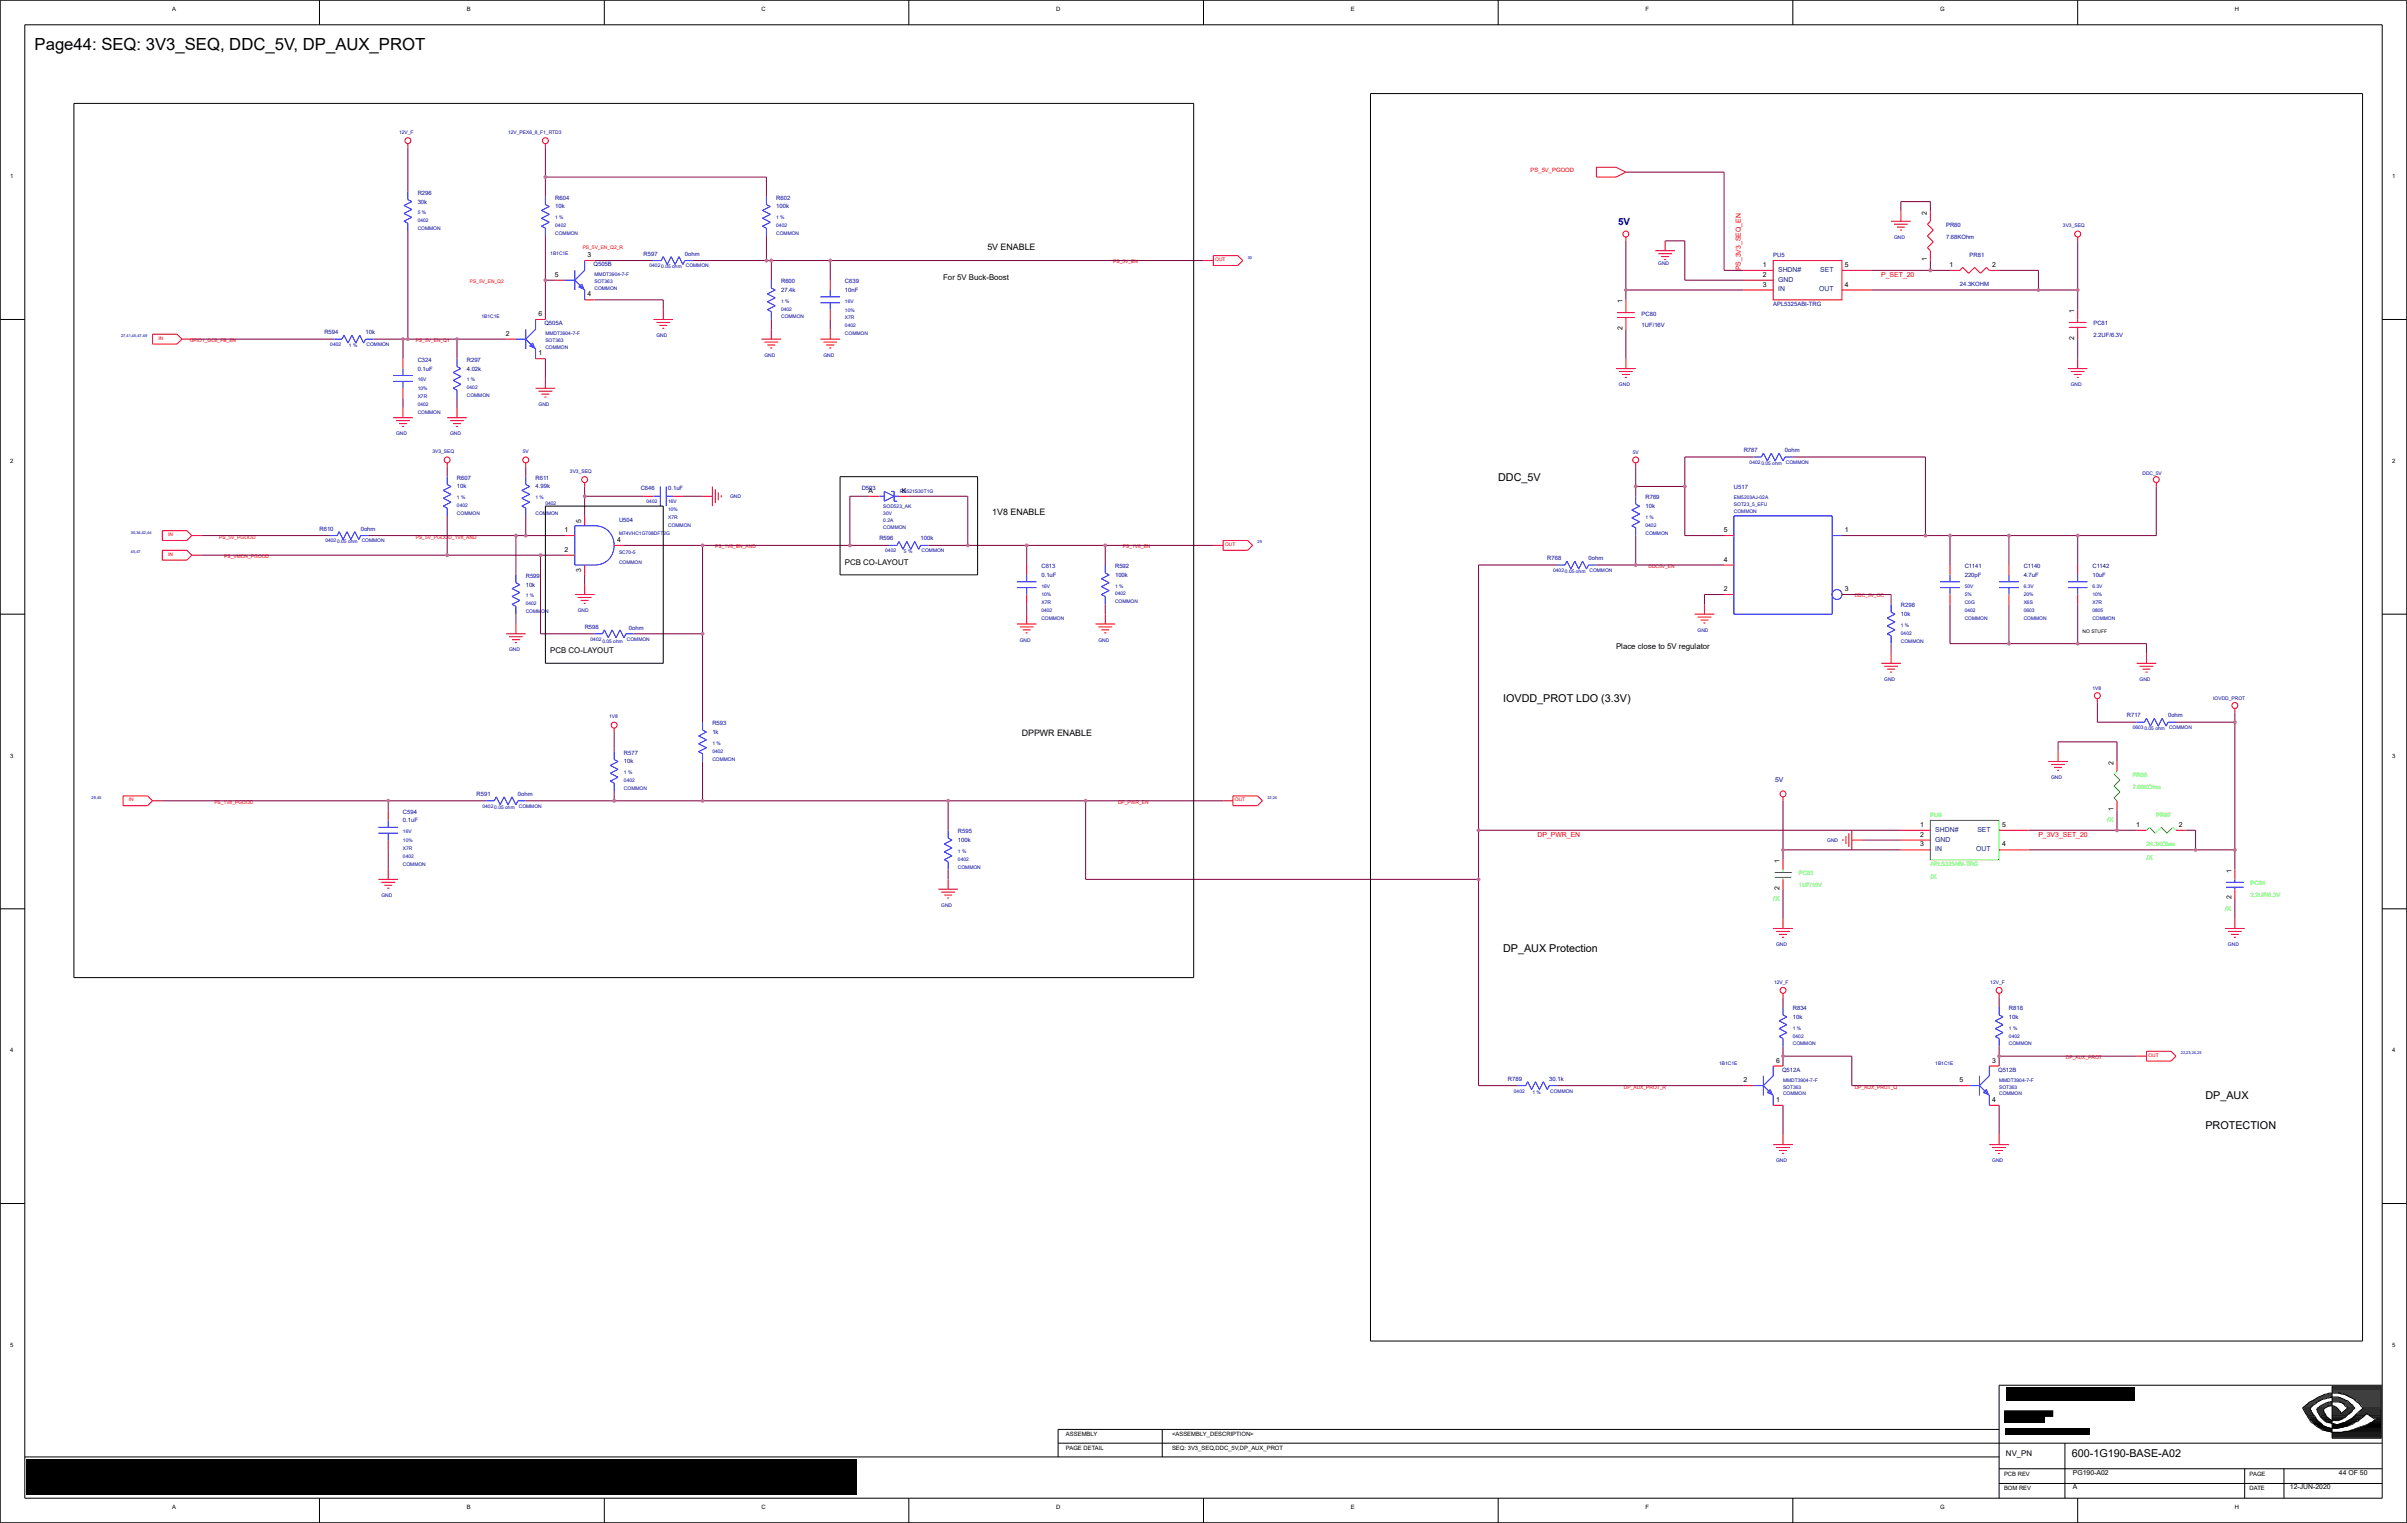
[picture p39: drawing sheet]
<svg xmlns="http://www.w3.org/2000/svg" width="122mm" height="77mm" viewBox="0 0 122 77" stroke-linecap="round" stroke-linejoin="round" font-family="sans-serif">
<defs><g id="words">
<text font-size=".8" x="1.8" y="2.6">Page44: SEQ: 3V3_SEQ, DDC_5V, DP_AUX_PROT</text>
<text font-size=".5" fill="#0000a0" x="82.2" y="11.4">5V</text>
<g font-size=".5">
<text x="76.1" y="24.4">DDC_5V</text>
<text x="76.3" y="35.6">IOVDD_PROT LDO (3.3V)</text>
<text x="76.3" y="48.4">DP_AUX Protection</text>
<text x="112" y="57.3">PROTECTION</text>
<text x="112" y="55.8">DP_AUX</text>
<text x="105.2" y="74">600-1G190-BASE-A02</text>
</g>
<g font-size=".4">
<text x="47.9" y="14.2">For 5V Buck-Boost</text>
<text x="50.2" y="12.7">5V ENABLE</text>
<text x="42.9" y="28.7">PCB CO-LAYOUT</text>
<text x="50.4" y="26.2">1V8 ENABLE</text>
<text x="28" y="33.2">PCB CO-LAYOUT</text>
<text x="82.1" y="32.9">Place close to 5V regulator</text>
<text x="51.9" y="37.4">DPPWR ENABLE</text>
<text x="101.9" y="74">NV_PN</text>
</g>
<g font-size=".3">
<text x="8.7" y=".6">A</text>
<text x="23.7" y=".6">B</text>
<text x="38.7" y=".6">C</text>
<text x="53.6" y=".6">D</text>
<text x="68.6" y=".6">E</text>
<text x="83.6" y=".6">F</text>
<text x="98.6" y=".6">G</text>
<text x="113.5" y=".6">H</text>
<text x=".5" y="9">1</text>
<text x="97.9" y="10.9" transform="rotate(-90 97.9 10.9)">2</text>
<text x="121.5" y="9">1</text>
<text x="25.7" y="17.1">2</text>
<text x="27.4" y="16.1">6</text>
<text x="28.2" y="14.1">5</text>
<text x="29.8" y="15.1">4</text>
<text x="29.8" y="13.1">3</text>
<text x="82.4" y="16.7" transform="rotate(-90 82.4 16.7)">2</text>
<text x="82.4" y="15.4" transform="rotate(-90 82.4 15.4)">1</text>
<text x="89.6" y="13.6">1</text>
<text x="89.6" y="14.1">2</text>
<text x="89.6" y="14.6">3</text>
<text x="93.7" y="14.6">4</text>
<text x="93.7" y="13.6">5</text>
<text x="97.9" y="13.3" transform="rotate(-90 97.9 13.3)">1</text>
<text x="99" y="13.6">1</text>
<text x="101.2" y="13.6">2</text>
<text x="105.4" y="17.2" transform="rotate(-90 105.4 17.2)">2</text>
<text x="105.4" y="15.9" transform="rotate(-90 105.4 15.9)">1</text>
<text x=".5" y="23.5">2</text>
<text x="27.4" y="18">1</text>
<text x="121.5" y="23.5">2</text>
<text x="28.7" y="27">1</text>
<text x="28.7" y="28">2</text>
<text x="29.5" y="29" transform="rotate(-90 29.5 29)">3</text>
<text x="29.5" y="26.6" transform="rotate(-90 29.5 26.6)">5</text>
<text x="31.3" y="27.5">4</text>
<text x="44.1" y="25">A</text>
<text x="45.8" y="25">K</text>
<text x="87.6" y="28.5">4</text>
<text x="87.6" y="27">5</text>
<text x="93.7" y="27">1</text>
<text x="87.6" y="30">2</text>
<text x="93.7" y="30">3</text>
<text x=".5" y="38.5">3</text>
<text x="97.5" y="42">1</text>
<text x="101.7" y="42">5</text>
<text x="107.4" y="41.2" transform="rotate(-90 107.4 41.2)">1</text>
<text x="107.4" y="38.9" transform="rotate(-90 107.4 38.9)">2</text>
<text x="108.5" y="42">1</text>
<text x="110.7" y="42">2</text>
<text x="121.5" y="38.5">3</text>
<text x="90.4" y="45.2" transform="rotate(-90 90.4 45.2)">2</text>
<text x="90.4" y="43.8" transform="rotate(-90 90.4 43.8)">1</text>
<text x="97.5" y="42.5">2</text>
<text x="97.5" y="43">3</text>
<text x="101.7" y="43">4</text>
<text x="113.3" y="45.7" transform="rotate(-90 113.3 45.7)">2</text>
<text x="113.3" y="44.3" transform="rotate(-90 113.3 44.3)">1</text>
<text x=".5" y="53.4">4</text>
<text x="90.2" y="54">6</text>
<text x="101.2" y="54">3</text>
<text x="121.5" y="53.4">4</text>
<text x="88.6" y="55">2</text>
<text x="90.2" y="56">1</text>
<text x="99.5" y="55">5</text>
<text x="101.2" y="56">4</text>
<text x=".5" y="68.4">5</text>
<text x="121.5" y="68.4">5</text>
<text x="3.4" y="75.9">.</text>
<text x="8.7" y="76.6">A</text>
<text x="23.7" y="76.6">B</text>
<text x="38.7" y="76.6">C</text>
<text x="53.6" y="76.6">D</text>
<text x="54.1" y="73.7">PAGE DETAIL</text>
<text x="54.1" y="73">ASSEMBLY</text>
<text x="59.5" y="73">&lt;ASSEMBLY_DESCRIPTION&gt;</text>
<text x="59.5" y="73.7">SEQ: 3V3_SEQ,DDC_5V,DP_AUX_PROT</text>
<text x="68.6" y="76.6">E</text>
<text x="83.6" y="76.6">F</text>
<text x="98.6" y="76.6">G</text>
<text x="101.8" y="75.7">BOM REV</text>
<text x="101.8" y="75">PCB REV</text>
<text x="105.3" y="75.7">A</text>
<text x="105.3" y="74.9">PG190-A02</text>
<text x="113.5" y="76.6">H</text>
<text x="114.3" y="75">PAGE</text>
<text x="114.3" y="75.7">DATE</text>
<text x="116.3" y="75.7">12-JUN-2020</text>
<text x="118.8" y="74.9">44 OF 50</text>
</g>
<g font-size=".3" fill="#0000a0">
<text x="21.2" y="9.9">R296</text>
<text x="21.2" y="10.3">30k</text>
<text x="28.2" y="10.1">R604</text>
<text x="28.2" y="10.6">10k</text>
<text x="39.4" y="10.1">R602</text>
<text x="39.4" y="10.6">100k</text>
<text x="98.9" y="11.5">PR80</text>
<text x="16.5" y="17">R594</text>
<text x="18.6" y="17">10k</text>
<text x="27.7" y="16.5">Q505A</text>
<text x="30.1" y="13.5">Q505B</text>
<text x="32.7" y="13">R597</text>
<text x="34.8" y="13">0ohm</text>
<text x="39.7" y="14.4">R600</text>
<text x="39.7" y="14.8">27.4k</text>
<text x="42.9" y="14.4">C639</text>
<text x="42.9" y="14.8">10nF</text>
<text x="83.4" y="16">PC80</text>
<text x="83.4" y="16.6">1UF/16V</text>
<text x="90.1" y="13">PU5</text>
<text x="90.1" y="15.5">APL5325ABI-TRG</text>
<text x="98.9" y="12.1">7.68KOhm</text>
<text x="99.5" y="14.5">24.3KOHM</text>
<text x="100" y="13">PR81</text>
<text x="106.3" y="16.5">PC81</text>
<text x="106.3" y="17.1">2.2UF/6.3V</text>
<text x="21.2" y="18.4">C324</text>
<text x="21.2" y="18.8">0.1uF</text>
<text x="23.7" y="18.4">R297</text>
<text x="23.7" y="18.8">4.02k</text>
<text x="88.6" y="23">R787</text>
<text x="90.7" y="23">0ohm</text>
<text x="16.2" y="27">R610</text>
<text x="18.3" y="27">0ohm</text>
<text x="23.2" y="24.4">R607</text>
<text x="23.2" y="24.8">10k</text>
<text x="26.7" y="29.3">R599</text>
<text x="26.7" y="29.8">10k</text>
<text x="27.2" y="24.4">R611</text>
<text x="27.2" y="24.8">4.99k</text>
<text x="31.4" y="26.5">U504</text>
<text x="32.5" y="24.9">C646</text>
<text x="33.9" y="24.9">0.1uF</text>
<text x="43.8" y="24.9">D503</text>
<text x="44.7" y="27.5">R596</text>
<text x="46.8" y="27.5">100k</text>
<text x="52.9" y="28.9">C613</text>
<text x="52.9" y="29.3">0.1uF</text>
<text x="56.6" y="28.9">R592</text>
<text x="56.6" y="29.3">100k</text>
<text x="78.6" y="28.5">R768</text>
<text x="80.7" y="28.5">0ohm</text>
<text x="83.6" y="25.4">R769</text>
<text x="83.6" y="25.8">10k</text>
<text x="88.1" y="24.9">U517</text>
<text x="99.8" y="28.9">C1141</text>
<text x="99.8" y="29.3">220pF</text>
<text x="102.8" y="28.9">C1140</text>
<text x="102.8" y="29.3">4.7uF</text>
<text x="106.3" y="28.9">C1142</text>
<text x="106.3" y="29.3">10uF</text>
<text x="29.7" y="31.9">R598</text>
<text x="31.9" y="32">0ohm</text>
<text x="96.6" y="30.8">R298</text>
<text x="96.6" y="31.3">10k</text>
<text x="20.5" y="41.3">C594</text>
<text x="20.5" y="41.8">0.1uF</text>
<text x="24.2" y="40.4">R591</text>
<text x="26.3" y="40.4">0ohm</text>
<text x="31.7" y="38.3">R577</text>
<text x="31.7" y="38.8">10k</text>
<text x="36.2" y="36.8">R593</text>
<text x="36.2" y="37.3">1k</text>
<text x="90.2" y="39.7">5V</text>
<text x="108" y="36.4">R717</text>
<text x="110.1" y="36.4">0ohm</text>
<text x="48.7" y="42.3">R595</text>
<text x="48.7" y="42.8">100k</text>
<text x="91.1" y="51.3">R834</text>
<text x="91.1" y="51.8">10k</text>
<text x="102" y="51.3">R818</text>
<text x="102" y="51.8">10k</text>
<text x="76.6" y="54.9">R789</text>
<text x="78.7" y="54.9">30.1k</text>
<text x="90.5" y="54.4">Q512A</text>
<text x="101.5" y="54.4">Q512B</text>
</g>
<g font-size=".3" fill="#f00">
<text x="77.7" y="8.7">PS_5V_PGOOD</text>
<text x="88.4" y="13.7" transform="rotate(-90 88.4 13.7)">PS_3V3_SEQ_EN</text>
<text x="95.6" y="14.1">P_SET_20</text>
<text x="78.1" y="42.5">DP_PWR_EN</text>
<text x="103.5" y="42.5">P_3V3_SET_20</text>
</g>
<g font-size=".3" fill="#004080">
<text x="90.3" y="13.8">SHDN#</text>
<text x="90.3" y="14.3">GND</text>
<text x="90.3" y="14.8">IN</text>
<text x="92.4" y="14.8">OUT</text>
<text x="92.5" y="13.8">SET</text>
<text x="98.3" y="42.2">SHDN#</text>
<text x="98.3" y="42.7">GND</text>
<text x="98.3" y="43.2">IN</text>
<text x="100.4" y="43.2">OUT</text>
<text x="100.4" y="42.2">SET</text>
</g>
<g font-size=".3" fill="#0f0">
<text x="98.1" y="41.5">PU6</text>
<text x="107" y="41.8">/X</text>
<text x="108.3" y="39.5">PR86</text>
<text x="108.3" y="40.1">7.68KOhm</text>
<text x="109.5" y="41.5">PR87</text>
<text x="90.1" y="45.8">/X</text>
<text x="91.4" y="44.5">PC83</text>
<text x="91.4" y="45.1">1UF/16V</text>
<text x="98.1" y="44">APL5325ABI-TRG</text>
<text x="98.1" y="44.7">/X</text>
<text x="109" y="43">24.3KOhm</text>
<text x="109" y="43.7">/X</text>
<text x="113" y="46.3">/X</text>
<text x="114.3" y="45">PC84</text>
<text x="114.3" y="45.6">2.2UF/6.3V</text>
</g>
<g font-size=".2" fill="#0000a0">
<text x="20.3" y="6.8">12V_F</text>
<text x="21.2" y="10.9">5 %</text>
<text x="21.2" y="11.7">COMMON</text>
<text x="21.2" y="11.3">0402</text>
<text x="25.8" y="6.8">12V_PEX6_8_F1_RTD3</text>
<text x="28.2" y="11.9">COMMON</text>
<text x="28.2" y="11.1">1 %</text>
<text x="28.2" y="11.5">0402</text>
<text x="39.4" y="11.1">1 %</text>
<text x="39.4" y="11.9">COMMON</text>
<text x="39.4" y="11.5">0402</text>
<text x="104.8" y="11.5">3V3_SEQ</text>
<text x="16.8" y="17.6">0402</text>
<text x="17.7" y="17.6">1 %</text>
<text x="18.6" y="17.6">COMMON</text>
<text x="24.5" y="16.2">1B1C1E</text>
<text x="27.7" y="17">MMDT3904-7-F</text>
<text x="27.7" y="17.4">SOT363</text>
<text x="27.7" y="17.7">COMMON</text>
<text x="28" y="12.9">1B1C1E</text>
<text x="30.2" y="14.7">COMMON</text>
<text x="30.2" y="14">MMDT3904-7-F</text>
<text x="30.2" y="14.4">SOT363</text>
<text x="33" y="13.6">0402</text>
<text x="33.3" y="17.1">GND</text>
<text x="33.6" y="13.6">0.05 ohm</text>
<text x="34.8" y="13.6">COMMON</text>
<text x="39.7" y="16.2">COMMON</text>
<text x="39.7" y="15.8">0402</text>
<text x="39.7" y="15.4">1 %</text>
<text x="42.9" y="16.6">0402</text>
<text x="42.9" y="16.2">X7R</text>
<text x="42.9" y="15.8">10%</text>
<text x="42.9" y="15.4">16V</text>
<text x="42.9" y="17">COMMON</text>
<text x="84.2" y="13.5">GND</text>
<text x="96.2" y="12.1">GND</text>
<text x="20.1" y="22.1">GND</text>
<text x="21.2" y="20.6">0402</text>
<text x="21.2" y="19.8">10%</text>
<text x="21.2" y="19.4">16V</text>
<text x="21.2" y="21">COMMON</text>
<text x="21.2" y="20.2">X7R</text>
<text x="22" y="23">3V3_SEQ</text>
<text x="22.9" y="22.1">GND</text>
<text x="23.7" y="19.4">1 %</text>
<text x="23.7" y="20.2">COMMON</text>
<text x="23.7" y="19.8">0402</text>
<text x="26.6" y="23">5V</text>
<text x="27.4" y="20.6">GND</text>
<text x="38.8" y="18.1">GND</text>
<text x="41.8" y="18.1">GND</text>
<text x="82.2" y="19.6">GND</text>
<text x="82.9" y="23.1">5V</text>
<text x="88.9" y="23.6">0402</text>
<text x="89.5" y="23.6">0.05 ohm</text>
<text x="90.7" y="23.6">COMMON</text>
<text x="105.2" y="19.6">GND</text>
<text x="16.5" y="27.6">0402</text>
<text x="17.1" y="27.6">0.05 ohm</text>
<text x="18.4" y="27.6">COMMON</text>
<text x="23.2" y="25.4">1 %</text>
<text x="23.2" y="25.8">0402</text>
<text x="23.2" y="26.2">COMMON</text>
<text x="27.2" y="26.2">COMMON</text>
<text x="27.2" y="25.4">1 %</text>
<text x="27.7" y="25.7">0402</text>
<text x="29" y="24">3V3_SEQ</text>
<text x="31.4" y="28.7">COMMON</text>
<text x="31.4" y="28.2">SC70-5</text>
<text x="31.4" y="27.2">M74VHC1GT08DFT2G</text>
<text x="32.8" y="25.6">0402</text>
<text x="33.9" y="25.6">16V</text>
<text x="33.9" y="26">10%</text>
<text x="33.9" y="26.4">X7R</text>
<text x="33.9" y="26.8">COMMON</text>
<text x="37.1" y="25.3">GND</text>
<text x="44.9" y="26.5">0.2A</text>
<text x="44.9" y="26.9">COMMON</text>
<text x="44.9" y="25.8">SOD523_AK</text>
<text x="44.9" y="26.2">30V</text>
<text x="45" y="28.1">0402</text>
<text x="45.7" y="25.1">RB521S30T1G</text>
<text x="45.9" y="28.1">5 %</text>
<text x="46.8" y="28.1">COMMON</text>
<text x="52.9" y="29.8">16V</text>
<text x="56.6" y="29.8">1 %</text>
<text x="78.9" y="29.1">0402</text>
<text x="79.5" y="29.1">0.05 ohm</text>
<text x="80.7" y="29.1">COMMON</text>
<text x="83.6" y="26.8">0402</text>
<text x="83.6" y="27.2">COMMON</text>
<text x="83.6" y="26.4">1 %</text>
<text x="88.1" y="25.4">EM5203AJ-02A</text>
<text x="88.1" y="26.1">COMMON</text>
<text x="88.1" y="25.7">SOT23_5_EFU</text>
<text x="99.8" y="29.8">50V</text>
<text x="102.8" y="29.8">6.3V</text>
<text x="106.3" y="29.8">6.3V</text>
<text x="108.8" y="24.1">DDC_5V</text>
<text x="25.9" y="33.1">GND</text>
<text x="26.7" y="30.3">1 %</text>
<text x="26.7" y="30.7">0402</text>
<text x="26.7" y="31.1">COMMON</text>
<text x="29.3" y="31.1">GND</text>
<text x="30" y="32.5">0402</text>
<text x="30.6" y="32.6">0.05 ohm</text>
<text x="31.8" y="32.5">COMMON</text>
<text x="51.8" y="32.6">GND</text>
<text x="52.9" y="30.7">X7R</text>
<text x="52.9" y="31.1">0402</text>
<text x="52.9" y="30.3">10%</text>
<text x="52.9" y="31.5">COMMON</text>
<text x="55.8" y="32.6">GND</text>
<text x="56.6" y="30.6">COMMON</text>
<text x="56.6" y="30.2">0402</text>
<text x="86.2" y="32.1">GND</text>
<text x="95.7" y="34.6">GND</text>
<text x="96.6" y="32.2">0402</text>
<text x="96.6" y="32.6">COMMON</text>
<text x="96.6" y="31.8">1 %</text>
<text x="99.8" y="31.1">0402</text>
<text x="99.8" y="31.5">COMMON</text>
<text x="99.8" y="30.3">5%</text>
<text x="99.8" y="30.7">C0G</text>
<text x="102.8" y="31.5">COMMON</text>
<text x="102.8" y="30.7">X6S</text>
<text x="102.8" y="31.1">0603</text>
<text x="102.8" y="30.3">20%</text>
<text x="106.3" y="31.5">COMMON</text>
<text x="106.3" y="31.1">0805</text>
<text x="106.3" y="30.7">X7R</text>
<text x="106.3" y="30.3">10%</text>
<text x="106.3" y="35">1V8</text>
<text x="108.7" y="34.6">GND</text>
<text x="112.4" y="35.5">IOVDD_PROT</text>
<text x="24.5" y="41">0402</text>
<text x="25.1" y="41.1">0.05 ohm</text>
<text x="26.4" y="41">COMMON</text>
<text x="30.9" y="36.5">1V8</text>
<text x="31.7" y="39.7">0402</text>
<text x="31.7" y="39.3">1 %</text>
<text x="31.7" y="40.1">COMMON</text>
<text x="36.2" y="38.6">COMMON</text>
<text x="36.2" y="38.2">0402</text>
<text x="36.2" y="37.8">1 %</text>
<text x="104.2" y="39.6">GND</text>
<text x="108.3" y="37">0603</text>
<text x="108.9" y="37.1">0.05 ohm</text>
<text x="110.2" y="37">COMMON</text>
<text x="19.4" y="45.6">GND</text>
<text x="20.5" y="42.8">10%</text>
<text x="20.5" y="43.2">X7R</text>
<text x="20.5" y="42.3">16V</text>
<text x="20.5" y="43.6">0402</text>
<text x="20.5" y="44">COMMON</text>
<text x="47.8" y="46.1">GND</text>
<text x="48.7" y="43.3">1 %</text>
<text x="48.7" y="43.7">0402</text>
<text x="48.7" y="44.1">COMMON</text>
<text x="92.8" y="42.8">GND</text>
<text x="90.1" y="50">12V_F</text>
<text x="90.2" y="48.1">GND</text>
<text x="91.1" y="52.7">0402</text>
<text x="91.1" y="52.3">1 %</text>
<text x="91.1" y="53.1">COMMON</text>
<text x="101.1" y="50">12V_F</text>
<text x="102" y="53.1">COMMON</text>
<text x="102" y="52.7">0402</text>
<text x="102" y="52.3">1 %</text>
<text x="113.2" y="48.1">GND</text>
<text x="76.9" y="55.5">0402</text>
<text x="77.8" y="55.5">1 %</text>
<text x="78.7" y="55.5">COMMON</text>
<text x="87.3" y="54.1">1B1C1E</text>
<text x="90.2" y="59">GND</text>
<text x="90.6" y="55.6">COMMON</text>
<text x="90.6" y="55.3">SOT363</text>
<text x="90.6" y="54.9">MMDT3904-7-F</text>
<text x="98.3" y="54.1">1B1C1E</text>
<text x="101.2" y="59">GND</text>
<text x="101.5" y="54.9">MMDT3904-7-F</text>
<text x="101.5" y="55.6">COMMON</text>
<text x="101.5" y="55.3">SOT363</text>
</g>
<g font-size=".2" fill="#f00">
<text x="8" y="17.3">IN</text>
<text x="9.6" y="17.4">GPIO1_GC6_FB_EN</text>
<text x="21.1" y="17.4">PS_5V_EN_Q1</text>
<text x="23.9" y="14.4">PS_5V_EN_Q2</text>
<text x="29.6" y="12.6">PS_5V_EN_Q2_R</text>
<text x="56.5" y="13.4">PS_5V_EN</text>
<text x="61.7" y="13.3">OUT</text>
<text x="8.5" y="28.2">IN</text>
<text x="8.5" y="27.2">IN</text>
<text x="11.1" y="27.4">PS_5V_PGOOD</text>
<text x="11.4" y="28.4">PS_VMON_PGOOD</text>
<text x="21.1" y="27.4">PS_5V_PGOOD_1V8_AND</text>
<text x="36.3" y="27.9">PS_1V8_EN_AND</text>
<text x="57" y="27.9">PS_1V8_EN</text>
<text x="62.2" y="27.7">OUT</text>
<text x="83.7" y="28.9">DDC5V_EN</text>
<text x="94.2" y="30.3">DDC_5V_OC</text>
<text x="6.5" y="40.7">IN</text>
<text x="10.9" y="40.8">PS_1V8_PGOOD</text>
<text x="56.8" y="40.8">DP_PWR_EN</text>
<text x="62.7" y="40.7">OUT</text>
<text x="104.9" y="53.8">DP_AUX_PROT</text>
<text x="109.1" y="53.7">OUT</text>
<text x="82.5" y="55.3">DP_AUX_PROT_R</text>
<text x="94.2" y="55.3">DP_AUX_PROT_Q</text>
</g>
<text font-size=".2" x="105.8" y="32.1">NO STUFF</text>
</g></defs>
<g fill="none" stroke="#00f" stroke-width=".05">
<path d="M17 17.2h.4M18.6 17.2h.4M20 19.1h1M20 19.4h1M20.5 18.7v.4M20.5 19.4v.3M20.7 9.7v.4M20.7 11.3v.4M23.2 18.2v.4M23.2 19.8v.4M26.2 17.2h.5M26.7 16.7v1"/>
<path d="M27.2 16.2v.5M27.2 17.7v.5M27.7 10v.4M27.7 11.6v.4M28.7 14.2h.5M29.2 13.7v1M29.7 13.2v.5M29.7 14.7v.5M33.2 13.2h.4M34.8 13.2h.4M38.9 10v.4M38.9 11.6v.4"/>
<path d="M39.2 14.2v.4M39.2 15.8v.4M41.7 15.1h1M41.7 15.4h1M42.2 14.7v.4M42.2 15.4v.3M16.7 27.2h.4M18.3 27.2h.4M22.7 24.2v.4M22.7 25.8v.4M26.2 29.2v.4M26.2 30.8v.4"/>
<path d="M26.7 24.2v.4M26.7 25.8v.4M29.2 26.7h1a1 1 0 0 1 1 1 1 1 0 0 1-1 1h-1zM30.2 32.2h.4M31.2 38.2v.4M31.2 39.8v.4M31.8 32.2h.4M33.2 25.2h.3M33.5 24.7v1M33.8 25.2h.4M33.8 24.7v1M35.7 36.7v.4"/>
<path d="M35.7 38.3v.4M44.7 25.2h.2M44.9 25v.5M45.2 27.7h.4M45.3 25h.1v.5h.2M45.4 25.2h.3M46.8 27.7h.4M51.7 29.5h.9M51.7 29.8h.9M52.2 29.2v.3M52.2 29.8v.4M56.1 28.7v.4"/>
<path d="M56.1 30.3v.4M79.1 28.7h.4M80.7 28.7h.4M83.1 25.2v.4M83.1 26.8v.4M88.1 26.2h5v5h-5zM89.1 23.2h.4M90.7 23.2h.4M93.1 27.2h.5M96.1 30.7v.4M96.1 32.3v.4M98.6 29.5h.9"/>
<path d="M98.6 29.8h.9M99 29.2v.3M99 29.8v.4M101.5 29.5h1M101.5 29.8h1M102 29.2v.3M102 29.8v.4M105 29.5h1M105 29.8h1M105.5 29.2v.3M105.5 29.8v.4M108.5 36.7h.4"/>
<path d="M110.1 36.7h.4M19.2 42h1M19.2 42.3h1M19.7 41.7v.3M19.7 42.3v.4M24.7 40.7h.4M26.3 40.7h.4M48.2 42.2v.4M48.2 43.8v.4M77.1 55.1h.4M78.7 55.1h.4M89.1 55.1h.5"/>
<path d="M89.6 54.6v1M90.1 54.1v.5M90.1 55.6v.5M90.6 51.2v.4M90.6 52.7v.4M100 55.1h.5M100.5 54.6v1M101 54.1v.5M101 55.6v.5M101.5 51.2v.4M101.5 52.7v.4M113.1 44.8h.9"/>
<path d="M113.1 45.1h.9M113.5 44.7v.1M113.5 45.1v.1"/>
<circle cx="93.3" cy="30.2" r=".25"/>
</g>
<g fill="none" stroke="#f00" stroke-width=".05">
<path d="M9 17h-1.3v.5h1.3M9.2 17.2h.5M20.5 18.2v.5M20.5 19.7v.5M20.7 7.3v.2M25.7 17.2h.5M27.2 18.2h.5M27.2 16.2h.5M27.2 19.7h1M27.4 19.9h.7M27.7 7.3v.2M27.7 19.2v.5"/>
<path d="M28.2 14.2h.5M29.7 15.2h.5M29.7 13.2h.5M33.2 16.2h1M33.3 16.4h.7M33.5 16.5h.4M33.6 16.7h.1M33.7 15.7v.5M38.7 17.2h1M38.8 17.4h.7M39 17.5h.4M39.1 17.7h.1"/>
<path d="M39.2 16.7v.5M41.7 17.2h1M41.8 17.4h.7M42 17.5h.4M42.1 17.7h.1M42.2 14.2v.5M42.2 15.7v.5M42.2 16.7v.5M61.1 13.2h.5M62.9 13h-1.3v.5h1.3M82.1 18.7h1M82.1 8.5h-1v.5h1"/>
<path d="M82.1 15.9h.9M82.1 16.1h.9M82.2 18.9h.7M82.4 19h.4M82.5 19.2h.1M82.6 12v.2M82.6 15.2v.7M82.6 16.1v.6M82.6 18.2v.5M84.1 12.7h1M84.2 12.9h.7M84.4 13h.4"/>
<path d="M84.5 13.2h.1M84.6 12.2v.5M88.6 14.2h1.5M88.6 13.7h1.5M88.6 14.7h1.5M90.1 13.2h3.5v2h-3.5zM93.6 13.7h1.5M93.6 14.7h1.5M96.1 11.2h1M96.2 11.4h.7M96.4 11.5h.4M96.5 11.7h.1"/>
<path d="M96.6 10.7v.5M98.1 10.7v.5M98.1 12.7v.5M99 13.7h.5M101 13.7h.5M105 18.7h1M105.1 16.4h.9M105.1 16.6h.9M105.2 18.9h.7M105.3 19h.4M105.5 19.2h.1M105.5 12v.2"/>
<path d="M105.5 15.7v.7M105.5 16.6v.6M105.5 18.2v.5M9.5 28h-1.3v.5h1.3M9.5 27h-1.3v.5h1.3M9.7 27.2h.5M9.7 28.2h.5M20 21.2h1M20.1 21.4h.7M20.3 21.5h.4M20.4 21.7h.1M20.5 20.7v.5"/>
<path d="M22.7 21.2h1M22.7 23.5v.2M22.9 21.4h.7M23 21.5h.4M23.2 21.7h.1M23.2 20.7v.5M25.7 32.2h1M25.9 32.3h.7M26 32.5h.4M26.2 32.6h.1M26.2 31.7v.5M26.7 23.5v.2"/>
<path d="M27.5 20h.4M27.7 20.2h.1M28.7 27.2h.5M28.7 28.2h.5M29.2 30.2h1M29.3 30.3h.7M29.5 30.5h.4M29.6 30.6h.1M29.7 24.5v.2M29.7 26.2v.5M29.7 28.7v.5M29.7 29.7v.5"/>
<path d="M31.2 27.7h.5M31.2 37v.2M32.7 25.2h.5M34.2 25.2h.5M35.7 25.2h.5M36.2 24.7v1M36.3 24.9v.7M36.5 25v.4M36.6 25.2v.1M44.2 25.2h.5M45.7 25.2h.5M51.7 31.7h.9"/>
<path d="M51.8 31.8h.7M52 32h.4M52.1 32.1h.1M52.2 28.7v.5M52.2 30.2v.5M52.2 31.2v.5M55.6 31.7h1M55.8 31.8h.7M55.9 32h.4M56.1 32.1h.1M56.1 31.2v.5M61.6 27.7h.5"/>
<path d="M63.4 27.5h-1.3v.5h1.3M83.1 23.5v.2M86.1 31.2h1M86.2 31.3h.7M86.4 31.5h.4M86.5 31.6h.1M86.6 30.7v.5M87.6 30.2h.5M87.6 28.7h.5M87.6 27.2h.5M95.6 33.7h1M95.7 33.8h.7"/>
<path d="M95.9 34h.4M96 34.1h.1M96.1 33.2v.5M99 28.7v.5M99 30.2v.5M102 28.7v.5M102 30.2v.5M104 38.7h1M104.2 38.8h.7M104.3 39h.4M104.5 39.1h.1M104.5 38.2v.5"/>
<path d="M105.5 28.7v.5M105.5 30.2v.5M106.5 35.5v.2M107.5 38.7v.5M108.5 33.7h1M108.7 33.8h.7M108.8 34h.4M109 34.1h.1M109 33.2v.5M109.5 24.5v.2M113.5 36v.2M7.5 40.4h-1.3v.5h1.3"/>
<path d="M7.7 40.7h.5M19.2 44.7h1M19.4 44.8h.7M19.5 45h.4M19.7 45.1h.1M19.7 41.2v.5M19.7 42.7v.5M19.7 44.2v.5M47.7 45.2h1M47.8 45.3h.7M48 45.5h.4M48.1 45.6h.1"/>
<path d="M48.2 44.7v.5M62.1 40.7h.5M63.9 40.4h-1.3v.5h1.3M88.6 55.1h.5M90.1 56.1h.5M90.1 54.1h.5M90.1 58.1h1M90.1 47.2h1M90.2 58.3h.7M90.2 47.3h.7M90.4 58.4h.4M90.4 47.5h.4"/>
<path d="M90.5 58.6h.1M90.5 47.6h.1M90.6 40.5v.2M90.6 43.7v.5M90.6 44.7v.5M90.6 46.7v.5M90.6 50.5v.2M90.6 57.6v.5M93.6 42.6v.1M93.8 42.5v.4M93.9 42.3v.7M94.1 42.7h.5"/>
<path d="M94.1 42.2v1M96.6 42.2h1.5M96.6 42.7h1.5M96.6 43.2h1.5M99.5 55.1h.5M101 56.1h.5M101 54.1h.5M101 58.1h1M101.2 58.3h.7M101.3 58.4h.4M101.5 58.6h.1M101.5 42.2h1.5"/>
<path d="M101.5 43.2h1.5M101.5 50.5v.2M101.5 57.6v.5M107.5 40.7v.5M108.5 42.2h.5M108.5 53.6h.5M110.3 53.4h-1.3v.5h1.3M110.5 42.2h.5M113 47.2h1M113.2 47.3h.7M113.3 47.5h.4M113.5 47.6h.1"/>
<path d="M113.5 44.2v.5M113.5 45.2v.5M113.5 46.7v.5"/>
<circle cx="20.7" cy="7.1" r=".15"/>
<circle cx="27.7" cy="7.1" r=".15"/>
<circle cx="82.6" cy="11.9" r=".15"/>
<circle cx="105.5" cy="11.9" r=".15"/>
<circle cx="22.7" cy="23.4" r=".15"/>
<circle cx="26.7" cy="23.4" r=".15"/>
<circle cx="29.7" cy="24.4" r=".15"/>
<circle cx="31.2" cy="36.8" r=".15"/>
<circle cx="83.1" cy="23.4" r=".15"/>
<circle cx="106.5" cy="35.3" r=".15"/>
<circle cx="109.5" cy="24.4" r=".15"/>
<circle cx="113.5" cy="35.8" r=".15"/>
<circle cx="90.6" cy="50.3" r=".15"/>
<circle cx="90.6" cy="40.3" r=".15"/>
<circle cx="101.5" cy="50.3" r=".15"/>
</g>
<g fill="#000" stroke="#00f" stroke-width=".05">
<path d="M17.5 17l-.1 .2zM17.5 17l.2 .4zM17.9 17l-.2 .4zM17.9 17l.2 .4zM18.3 17l-.2 .4zM18.3 17l.2 .4zM18.6 17.2l-.1 .2zM20.5 11.2l.2 .1zM20.5 10.8l.4 .2zM20.5 10.8l.4-.2zM20.5 10.4l.4-.2zM20.5 11.2l.4-.2z"/>
<path d="M20.5 10.4l.4 .2zM20.7 10.1l.2 .1zM23 19.7l.2 .1zM23 19.3l.4 .2zM23 19.3l.4-.2zM23 18.9l.4-.2zM23 19.7l.4-.2zM23 18.9l.4 .2zM23.2 18.6l.2 .1zM26.7 17.2l.5-.5zM26.9 17.6l.2-.2zM27.1 17.4l.1 .3z"/>
<path d="M26.9 17.6l.3 .1zM26.7 17.2l.5 .5zM27.5 11.5l.2 .1zM27.5 11.1l.4 .2zM27.5 11.1l.4-.2zM27.5 10.7l.4-.2zM27.5 11.5l.4-.2zM27.5 10.7l.4 .2zM27.7 10.4l.2 .1zM29.2 14.2l.5-.5zM29.4 14.6l.1-.2zM29.5 14.4l.1 .3z"/>
<path d="M29.4 14.6l.2 .1zM29.2 14.2l.5 .5zM33.7 13l-.1 .2zM33.7 13l.2 .4zM34.1 13l-.2 .4zM34.1 13l.2 .4zM34.5 13l-.2 .4zM34.5 13l.2 .4zM34.8 13.2l-.1 .2zM38.7 11.5l.2 .1zM38.7 11.1l.4 .2zM38.7 11.1l.4-.2z"/>
<path d="M38.7 10.7l.4-.2zM39 15.7l.2 .1zM39 15.3l.4 .2zM39 15.3l.4-.2zM39 14.9l.4-.2zM38.7 11.5l.4-.2zM38.7 10.7l.4 .2zM38.9 10.4l.2 .1zM39 15.7l.4-.2zM39 14.9l.4 .2zM39.2 14.6l.2 .1zM17.2 27l-.1 .2z"/>
<path d="M17.2 27l.2 .4zM17.6 27l-.2 .4zM17.6 27l.2 .4zM18 27l-.2 .4zM18 27l.2 .4zM18.3 27.2l-.1 .2zM22.5 25.7l.2 .1zM22.5 25.3l.4 .2zM22.5 25.3l.4-.2zM22.5 24.9l.4-.2zM22.5 25.7l.4-.2zM22.5 24.9l.4 .2z"/>
<path d="M22.7 24.6l.2 .1zM26 30.7l.2 .1zM26 30.3l.4 .2zM26 30.3l.4-.2zM26 29.9l.4-.2zM26 30.7l.4-.2zM26 29.9l.4 .2zM26.2 29.6l.2 .1zM26.5 25.7l.2 .1zM26.5 25.3l.4 .2zM26.5 25.3l.4-.2zM26.5 24.9l.4-.2z"/>
<path d="M26.5 25.7l.4-.2zM26.5 24.9l.4 .2zM26.7 24.6l.2 .1zM30.7 32l-.1 .2zM30.7 32l.2 .4zM31 39.7l.2 .1zM31 39.3l.4 .2zM31 39.3l.4-.2zM31 38.9l.4-.2zM31.1 32l-.2 .4zM31.1 32l.2 .4zM31.5 32l-.2 .4z"/>
<path d="M31 39.7l.4-.2zM31 38.9l.4 .2zM31.2 38.6l.2 .1zM31.5 32l.2 .4zM31.8 32.2l-.1 .2zM35.5 38.2l.2 .1zM35.5 37.8l.4 .2zM35.5 37.8l.4-.2zM35.5 37.4l.4-.2zM35.5 38.2l.4-.2zM35.5 37.4l.4 .2zM35.7 37.1l.2 .1z"/>
<path d="M44.9 25.5l.5-.3zM44.9 25l.5 .2zM45.7 27.5l-.1 .2zM45.7 27.5l.2 .4zM46.1 27.5l-.2 .4zM46.1 27.5l.2 .4zM46.5 27.5l-.2 .4zM46.5 27.5l.2 .4zM46.8 27.7l-.1 .2zM55.9 30.2l.2 .1zM55.9 29.8l.4 .2zM55.9 29.8l.4-.2z"/>
<path d="M55.9 29.4l.4-.2zM55.9 30.2l.4-.2zM55.9 29.4l.4 .2zM56.1 29.1l.2 .1zM79.6 28.5l-.1 .2zM79.6 28.5l.2 .4zM80 28.5l-.2 .4zM80 28.5l.2 .4zM80.4 28.5l-.2 .4zM80.4 28.5l.2 .4zM80.7 28.7l-.1 .2zM82.9 26.7l.2 .1z"/>
<path d="M82.9 26.3l.4 .2zM82.9 26.3l.4-.2zM82.9 25.9l.4-.2zM82.9 26.7l.4-.2zM82.9 25.9l.4 .2zM83.1 25.6l.2 .1zM89.6 23l-.1 .2zM89.6 23l.2 .4zM90 23l-.2 .4zM90 23l.2 .4zM90.4 23l-.2 .4zM90.4 23l.2 .4z"/>
<path d="M90.7 23.2l-.1 .2zM95.9 32.2l.2 .1zM95.9 31.8l.4 .2zM95.9 31.8l.4-.2zM95.9 31.4l.4-.2zM95.9 32.2l.4-.2zM95.9 31.4l.4 .2zM96.1 31.1l.2 .1zM109 36.5l-.1 .2zM109 36.5l.2 .4zM109.4 36.5l-.2 .4zM109.4 36.5l.2 .4z"/>
<path d="M109.8 36.5l-.2 .4zM109.8 36.5l.2 .4zM110.1 36.7l-.1 .2zM25.2 40.5l-.1 .2zM25.2 40.5l.2 .4zM25.6 40.5l-.2 .4zM25.6 40.5l.2 .4zM26 40.5l-.2 .4zM26 40.5l.2 .4zM26.3 40.7l-.1 .2zM48 43.7l.2 .1zM48 43.3l.4 .2z"/>
<path d="M48 43.3l.4-.2zM48 42.9l.4-.2zM48 43.7l.4-.2zM48 42.9l.4 .2zM48.2 42.6l.2 .1zM77.6 54.9l-.1 .2zM77.6 54.9l.2 .4zM78 54.9l-.2 .4zM78 54.9l.2 .4zM78.4 54.9l-.2 .4zM78.4 54.9l.2 .4zM78.7 55.1l-.1 .2z"/>
<path d="M89.6 55.1l.5-.5zM89.8 55.5l.1-.2zM89.9 55.3l.1 .3zM89.8 55.5l.2 .1zM89.6 55.1l.5 .5zM90.4 52.6l.2 .1zM90.4 52.2l.4 .2zM90.4 52.2l.4-.1zM90.4 51.9l.4-.2zM90.4 52.6l.4-.2zM90.4 51.9l.4 .2zM90.6 51.6l.2 .1z"/>
<path d="M101 54.6l-.5 .5zM100.7 55.5l.2-.2zM100.9 55.3l.1 .3zM100.7 55.5l.3 .1zM100.5 55.1l.5 .5zM101.3 52.6l.2 .1zM101.3 52.2l.4 .2zM101.3 52.2l.4-.1zM101.3 51.9l.4-.2zM101.3 52.6l.4-.2zM101.3 51.9l.4 .2zM101.5 51.6l.2 .1z"/>
</g>
<path d="M107.4 39.3l.1-.1zM107.7 39.6l-.3 .3zM107.4 39.3l.3 .3zM107.7 40.2l-.3 .3zM107.4 40.5l.1 .2zM107.4 39.9l.3 .3zM109.2 42l-.2 .2zM109.2 42l.3 .3zM109.5 42.3l.3-.3zM109.8 42l.3 .3zM110.4 42l-.3 .3zM110.4 42l.1 .2z" fill="#000" stroke="#0f0" stroke-width=".05"/>
<path d="M90.1 44.3h.9M90.1 44.6h.9M90.6 44.2v.1M90.6 44.6v.1M98.1 41.7h3.4v2h-3.4z" fill="none" stroke="#0f0" stroke-width=".05"/>
<g fill="#000" stroke="#f00" stroke-width=".05">
<path d="M9.2 17.2l-.2 .3zM9 17l.2 .2zM63.1 13.2l-.2 .3zM62.9 13l.2 .2zM82.1 9l.5-.3zM82.1 8.5l.5 .2zM98.1 11.2l-.2 .2zM98.2 11.7l-.3 .3zM98.2 12.3l-.3 .3zM97.9 12.6l.2 .1zM97.9 11.4l.3 .3zM97.9 12l.3 .3z"/>
<path d="M99.7 13.6l-.2 .1zM99.7 13.6l.3 .3zM100 13.9l.3-.3zM100.3 13.6l.3 .3zM100.9 13.6l-.3 .3zM100.9 13.6l.1 .1zM9.5 28.5l.2-.3zM9.5 27.5l.2-.3zM9.5 28l.2 .2zM9.5 27l.2 .2zM63.6 27.7l-.2 .3zM63.4 27.5l.2 .2z"/>
<path d="M7.5 40.9l.2-.2zM7.5 40.4l.2 .3zM63.9 40.9l.2-.2zM63.9 40.4l.2 .3zM110.3 53.9l.2-.3zM110.3 53.4l.2 .2z"/>
</g>
<g fill="none" stroke="#800040" stroke-width=".05">
<path d="M9.7 17.2h7.3M19 17.2h6.7M20.5 17.2v1M20.7 7.5v2.2M20.7 11.7v5.5M23.2 17.2v1M27.7 7.5v2.5M27.7 12v4.2M27.7 18.2v1M27.7 9h11.2v1M27.7 14.2h.5M30.2 13.2h3"/>
<path d="M30.2 15.2h3.5v.5M35.2 13.2h25.9M38.9 12v1.2M39.2 13.2v1M39.2 16.2v.5M42.2 13.2v1M42.2 16.2v.5M82.6 8.7h5v5h1M82.6 12.2v3M82.6 16.7v1.5M82.6 14.7h6M84.6 12.2h1v2h3"/>
<path d="M95.1 13.7h3.9M95.1 14.7h10.4M96.6 10.7v-.5h1.5v.5M98.1 13.2v.5M101.5 13.7h2v1M105.5 12.2v3.5M105.5 17.2v1M10.2 27.2h6.5M10.2 28.2h18.5M18.7 27.2h10M20.5 20.2v.5M22.7 23.7v.5"/>
<path d="M22.7 26.2v2M23.2 20.2v.5M26.2 27.2v2M26.2 31.2v.5M26.7 23.7v.5M26.7 26.2v1M27.5 28.2v4h2.7M29.7 24.7v1.5M29.7 29.2v.5M29.7 25.2h3M31.2 37.2v1M31.7 27.7h13.5"/>
<path d="M32.2 32.2h3.5M34.7 25.2h1M35.7 27.7v9M35.7 38.7v2M44.2 25.2h-1v2.5M46.2 25.2h3v2.5M47.2 27.7h14.4M52.2 27.7v1M52.2 30.7v.5M56.1 27.7v1M56.1 30.7v.5M79.1 28.7h-4v26.4h2"/>
<path d="M81.1 28.7h6.5M83.1 23.7v1.5M83.1 27.2v1.5M83.1 24.7h2.5M87.6 30.2h-1v.5M89.1 23.2h-3.5v4h2M91.1 23.2h6.7v4M93.6 30.2h2.5v.5M96.1 32.7v.5M99 27.2v1.5M99 30.7v2h10v.5M102 27.2v1.5"/>
<path d="M102 30.7v2M104.5 38.2v-.5h3v1M105.5 27.2v1.5M105.5 30.7v2M106.5 35.7v1h2M109.5 24.7v2.5h-15.9M110.5 36.7h3M113.5 36.2v8M8.2 40.7h16.5M19.7 40.7v.5M19.7 43.2v1M26.7 40.7h35.4"/>
<path d="M31.2 40.2v.5M48.2 40.7v1.5M48.2 44.2v.5M55.1 40.7v4h20M75.1 42.2h21.5M79.1 55.1h9.5M90.6 53.6h3.5v1.5h5.4M90.6 40.7v3M90.6 45.2v1.5M90.6 50.7v.5M90.6 53.1v1M90.6 56.1v1.5"/>
<path d="M90.6 43.2h6M94.6 42.7h2M101.5 50.7v.5M101.5 53.1v1M101.5 56.1v1.5M101.5 53.6h7M103 42.2h5.5M103 43.2h10.5M107.5 41.2v1M111 42.2h.5v1M113.5 45.7v1"/>
</g>
<g fill="#f0f">
<circle cx="27.7" cy="9" r=".1"/>
<circle cx="29.7" cy="25.2" r=".1"/>
<circle cx="83.1" cy="24.7" r=".1"/>
<circle cx="85.6" cy="24.7" r=".1"/>
<circle cx="83.1" cy="28.7" r=".1"/>
<circle cx="97.8" cy="27.2" r=".1"/>
<circle cx="102" cy="27.2" r=".1"/>
<circle cx="99" cy="27.2" r=".1"/>
<circle cx="105.5" cy="27.2" r=".1"/>
<circle cx="101.5" cy="53.6" r=".1"/>
<circle cx="90.6" cy="53.6" r=".1"/>
<circle cx="31.2" cy="40.7" r=".1"/>
<circle cx="35.7" cy="40.7" r=".1"/>
<circle cx="48.2" cy="40.7" r=".1"/>
<circle cx="75.1" cy="44.7" r=".1"/>
<circle cx="55.1" cy="40.7" r=".1"/>
<circle cx="75.1" cy="42.2" r=".1"/>
<circle cx="102" cy="32.7" r=".1"/>
<circle cx="105.5" cy="32.7" r=".1"/>
<circle cx="49.2" cy="27.7" r=".1"/>
<circle cx="52.1" cy="27.7" r=".1"/>
<circle cx="56.1" cy="27.7" r=".1"/>
<circle cx="35.7" cy="32.2" r=".1"/>
<circle cx="35.7" cy="27.7" r=".1"/>
<circle cx="43.2" cy="27.7" r=".1"/>
<circle cx="19.7" cy="40.7" r=".1"/>
<circle cx="38.9" cy="13.2" r=".1"/>
<circle cx="39.2" cy="13.2" r=".1"/>
<circle cx="42.2" cy="13.2" r=".1"/>
<circle cx="20.5" cy="17.2" r=".1"/>
<circle cx="20.7" cy="17.2" r=".1"/>
<circle cx="23.2" cy="17.2" r=".1"/>
<circle cx="27.7" cy="14.2" r=".1"/>
<circle cx="26.2" cy="27.2" r=".1"/>
<circle cx="26.7" cy="27.2" r=".1"/>
<circle cx="22.7" cy="28.2" r=".1"/>
<circle cx="27.5" cy="28.2" r=".1"/>
<circle cx="105.5" cy="14.7" r=".1"/>
<circle cx="98.1" cy="13.7" r=".1"/>
<circle cx="82.6" cy="14.7" r=".1"/>
<circle cx="103.5" cy="14.7" r=".1"/>
<circle cx="107.5" cy="42.2" r=".1"/>
<circle cx="113.5" cy="36.7" r=".1"/>
<circle cx="113.5" cy="43.2" r=".1"/>
<circle cx="111.5" cy="43.2" r=".1"/>
<circle cx="90.6" cy="43.2" r=".1"/>
</g>
<g fill="none" stroke="#000" stroke-width=".05">
<path d="M0 16.2h1.3M0 0h122.2v77.3h-122.2zM1.3 1.3h119.7v74.8h-119.7zM3.8 5.3h56.8v44.4h-56.8zM16.2 0v1.3M30.7 0v1.3M46.2 0v1.3M61.1 0v1.3M69.6 4.8h50.4v63.3h-50.4zM76.1 0v1.3M91.1 0v1.3M105.5 0v1.3"/>
<path d="M121 16.2h1.2M0 31.2h1.3M27.7 25.7h6v8h-6zM42.7 24.2h7v5h-7zM121 31.2h1.2M0 46.2h1.3M121 46.2h1.2M0 61.1h1.3M1.3 74h100.2M16.2 76.1v1.2M30.7 76.1v1.2M46.2 76.1v1.2"/>
<path d="M53.7 73.3h67.3M59 72.6v1.4M61.1 76.1v1.2M76.1 76.1v1.2M91.1 76.1v1.2M101.5 72.6h-47.8v1.4M101.5 75.4h19.5M101.5 74.6h19.5M104.9 73.3v2.8M105.5 76.1v1.2M114 74.6v1.5M116 74.6v1.5"/>
<path d="M117 71.5h.4v.1h-.4M117 71.6h.4M117.1 71.7h.3h-.3M117.1 71.5h.3M117.1 71.4h.4M117.1 71.8h.4M117.2 71.4h.3M117.2 71.9h.3M117.2 71.3h.4M117.2 72h.4M117.2 71.9h.4M117.3 71.3h.4"/>
<path d="M117.3 72h.3M117.3 72.1h.4M117.4 71.2h.3M117.4 72.2h.4M117.4 71.2h.4M117.5 72.3h.4M117.5 71.1h.4M117.6 72.4h.4M117.6 71.1h.5M117.7 71.6h.3M117.7 72.4h.3M117.7 71h.6"/>
<path d="M117.7 71.6v.1h.4M117.7 71.7h.3M117.7 72.5h.5M117.8 72.5h.5M117.8 71.8h.3M117.8 71.5h.4M117.8 71.9h.3M117.8 71h1M117.9 72h.3M117.9 71.9l.3 .1M117.9 72.6h.9M117.9 72h.4"/>
<path d="M117.9 71.4h.7M117.9 70.9h.6M118 72.1h.3M118 72.6h.5M118 72.1h.4M118 71.4h.5M118 70.9h.5M118 72.7h.5M118.1 72.2h.7M118.1 71.3h.4M118.1 71.5h-.4l.4 .1M118.1 70.8h.4"/>
<path d="M118.2 72.2h.3M118.2 72.3h.3M118.2 71.3h.3M118.2 72.7h.3M118.3 71.2h1M118.3 70.8h2.7M118.5 72.3h.1M118.5 72.1h.4M118.5 71.7h.4M118.5 71.6l.3 .1M118.5 71.5h.2M118.5 72h.7"/>
<path d="M118.5 71.6h.3M118.5 71.9h.7M118.5 72h.6M118.5 72.1h.5M118.5 71.9h.8M118.5 70.7h2.5M118.5 70.5h2.5M118.5 70.6h2.5M118.5 72.5h.5M118.5 72.4h.8M118.5 72.4h.9M118.5 71.2h.7"/>
<path d="M118.5 71.1h.6M118.5 71h.4M118.5 72.8h2.5M118.5 73h2.5M118.5 72.9h2.5M118.5 72.5h.7M118.5 71.8h.4M118.5 71.8h.9M118.5 70.4h2.5v2.7h-2.5zM118.9 72.3h.6M118.9 70.8h2.1M119 71.3h.4"/>
<path d="M119 71.8h.4M119 72.3h.6M119.1 71.7h.4M119.1 72.7h1.9M119.1 71.4h.4h-.3M119.2 71.6h.3M119.2 72.2h.6M119.2 70.9h1.8M119.2 71.5h.4M119.3 71.5l.3 .1h-.4M119.3 72.2h.5M119.3 70.9h1.7"/>
<path d="M119.4 72.1h.5M119.4 72.7h1.6M119.4 71h1.6M119.5 71h1.5M119.5 72h.5M119.6 72h.5M119.6 72.6h1.4M119.6 71.1h1.4M119.6 71.9h.5M119.7 71.9h.5M119.7 71.2h1.3M119.7 72.6h1.3"/>
<path d="M119.8 71.2h1.2M119.8 71.8h1.2M119.8 71.3h1.2M119.9 71.7h1.1M119.9 71.3h1.1M119.9 72.5h1.1M119.9 71.4h1.1M120 71.6h1M120 71.4h1M120 71.5h1M120 72.5h1M120.1 71.5h.9"/>
<path d="M120.2 72.4h.8M120.3 72.4h.7M120.3 71.9h.7M120.4 72.3h.6M120.4 71.9h.6M120.5 72h.5M120.5 72.2h.5M120.6 72h.4M120.6 72.2h.4M120.7 72.1h.3M121 61.1h1.2M121 70.4h-19.5v5.7"/>
</g>
<g fill="#000" stroke="#000" stroke-width=".05">
<path d="M117 71.5l.1 .2zM117.1 71.7l.1 .2zM117.2 71.9v.1zM117 71.5l.2-.2zM117.2 72l.1 .1zM117.2 71.3l.1-.1zM117.3 72.1l.1 .1zM117.4 72.2v.1zM117.4 72.3h.1zM117.5 71.4l-.1 .1zM117.4 71.6v.1zM117.3 71.2h.2z"/>
<path d="M117.5 72.3l.1 .1zM117.5 71.4l.1-.1zM117.4 71.7l.1 .2zM117.5 71.9h.1zM117.5 71.2l.1-.1zM117.6 72.4l.2 .1zM117.7 71.2l-.1 .1zM117.6 71.9l.1 .2zM117.7 71.7l.1 .1zM117.6 71.1l.1-.1zM117.7 71.2l.2-.1zM117.7 72.1v.1z"/>
<path d="M117.7 72.2l.2 .1zM117.8 71.8l.1 .2zM117.7 71h.1zM117.8 72.5l.1 .1zM117.9 72l.1 .1zM117.9 71.4l-.1 .1zM117.8 71l.1-.1zM117.9 72.6l.1 .1zM117.9 71.1h.1zM117.9 71.4h.1zM118 72.1l.1 .1zM117.9 70.9h.1z"/>
<path d="M118 71.6l.1-.1zM117.9 72.3l.1 .1zM118 72.4l.1 .1zM118.1 72.2l.1 .1zM118 71.4l.1-.1zM118 71.6l.1 .2zM118 70.9l.1-.1zM118.1 71.5l.2-.1zM118.1 72.7h.1zM118.1 71.1l.1-.1zM118.1 71.3h.1zM118.1 71.8l.1 .1z"/>
<path d="M118.2 72h.1zM118.3 72.3h.2zM118.2 71.3l.1-.1zM118.2 70.8h.1zM118.3 72v.1zM118.3 72.7l.2 .1zM118.3 71h.2zM118.3 72.1h.1zM118.3 72.5l.1 .1zM118.4 72.1l.1 .1zM118.6 71.4v.1zM118.6 72.3l.1 .1z"/>
<path d="M118.7 71.5l.1 .1zM118.8 72.6l.1-.1zM118.9 72.1l-.1 .1zM118.8 72.4l.1-.1zM118.8 71h.1zM118.9 71.7v.1zM118.9 71.2l.1 .1zM118.9 72.3h.1zM118.9 72.1h.1zM118.9 71l.1 .1zM119 72.5h.1zM119 71.3h.1z"/>
<path d="M119.1 71.3v.1zM119.1 70.8l.1 .1zM119.1 72l-.1 .1zM119 72.8l.1-.1zM119.1 72h.1zM119.1 71.1l.2 .1zM119.1 72.3l.1-.1zM119.2 70.9h.1zM119.2 72.5l.1-.1zM119.2 72.2h.1zM119.1 71.4l.2 .1zM118.9 71.8l.4-.3z"/>
<path d="M119.3 71.9l-.1 .1zM119.3 72.4h.2zM119.3 71.2l.1 .1zM119.3 72.2l.2-.1zM119.5 71l.1 .1zM119.3 71.9l.2-.2zM119.5 71.6v.1zM119.4 71.3l.1 .1zM119.3 70.9l.2 .1zM119.5 71.6h.1zM119.5 71.4l.1 .1zM119.6 71.1l.1 .1z"/>
<path d="M119.3 72.7l.3-.1zM119.6 72.3l.1-.1zM119.5 72.4l.1-.1zM119.6 71.9l-.1 .2zM119.7 71.2l.1 .1zM119.6 71.9l.2-.1zM119.9 72.1l-.1 .1zM119.6 72.6l.2-.1zM119.8 71.3l.2 .2zM119.9 72.1l.2-.1zM120 71.5h.1zM119.8 72.5h.2z"/>
<path d="M120.2 71.8l-.1 .2zM119.8 71.8l.3-.3zM120 72.5l.1-.1zM120.2 71.8l.1 .1zM120.1 72.4h.2zM120.3 71.9l.4 .2zM120.3 72.4l.1-.1zM120.5 72.3l.1-.1zM120.7 72.1l-.1 .1z"/>
</g>
<path d="M1.4 74.1h42.1v1.8h-42.1zM101.9 70.5h6.5v.6h-6.5zM101.8 71.6h2.5v.4h-2.5z" fill="#000"/>
<path d="M101.8 72.1h2.1M101.8 72.7h4.3" fill="none" stroke="#000" stroke-width=".33"/>
<use href="#words"/>
</svg>
